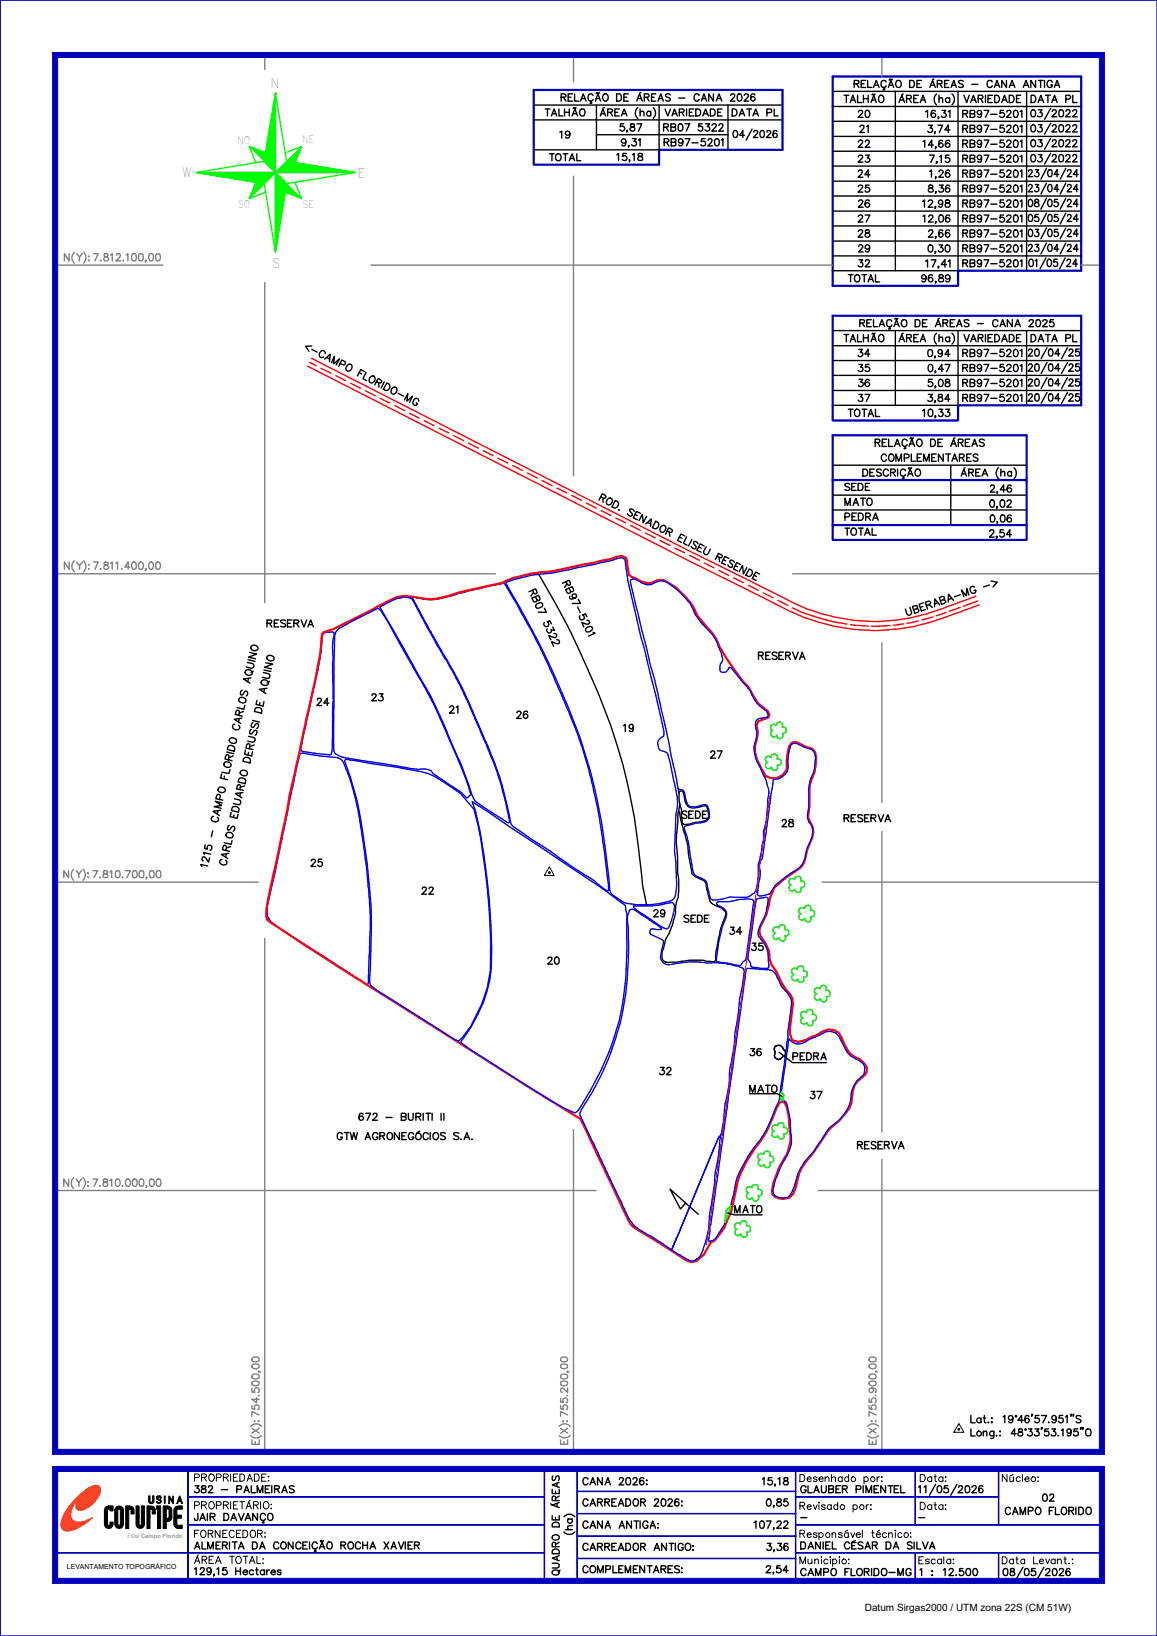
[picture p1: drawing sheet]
<svg xmlns="http://www.w3.org/2000/svg" width="210mm" height="297mm" viewBox="0 0 210 297" stroke-linecap="round" stroke-linejoin="round" font-family="sans-serif">
<defs><g id="words">
<g font-size="2.4">
<text x="49.2" y="16">N</text>
<text x="33.1" y="32.2">W</text>
<text x="65" y="32.3">E</text>
<text x="49.4" y="48.7">S</text>
</g>
<g font-size="1.9">
<text x="43.1" y="26.1">NO</text>
<text x="54.9" y="26">NE</text>
<text x="43.2" y="37.7">SO</text>
<text x="54.9" y="37.8">SE</text>
</g>
<g font-size="1.8">
<text x="155" y="15.9">RELAÇÃO DE ÁREAS - CANA ANTIGA</text>
<text x="99" y="21.1">TALHÃO</text>
<text x="101.9" y="18.4">RELAÇÃO DE ÁREAS - CANA 2026</text>
<text x="109" y="21.1">ÁREA (ha)</text>
<text x="112.5" y="23.8">5,87</text>
<text x="120.4" y="23.8">RB07 5322</text>
<text x="120.7" y="21.1">VARIEDADE</text>
<text x="132.9" y="21.1">DATA PL</text>
<text x="153.2" y="18.6">TALHÃO</text>
<text x="155.8" y="21.3">20</text>
<text x="163.2" y="18.6">ÁREA (ha)</text>
<text x="168" y="21.3">16,31</text>
<text x="174.8" y="21.3">RB97-5201</text>
<text x="175" y="18.6">VARIEDADE</text>
<text x="187.1" y="21.2">03/2022</text>
<text x="187.1" y="24">03/2022</text>
<text x="187.1" y="18.6">DATA PL</text>
<text x="99.7" y="29.2">TOTAL</text>
<text x="101.6" y="25.1">19</text>
<text x="112" y="29.1">15,18</text>
<text x="112.8" y="26.5">9,31</text>
<text x="120.5" y="26.5">RB97-5201</text>
<text x="133" y="25">04/2026</text>
<text x="155.8" y="26.7">22</text>
<text x="155.8" y="29.4">23</text>
<text x="156.1" y="24.1">21</text>
<text x="167.5" y="26.7">14,66</text>
<text x="168.4" y="24.1">3,74</text>
<text x="168.7" y="29.5">7,15</text>
<text x="174.8" y="24.1">RB97-5201</text>
<text x="174.8" y="26.7">RB97-5201</text>
<text x="174.8" y="29.4">RB97-5201</text>
<text x="187.1" y="26.6">03/2022</text>
<text x="187.1" y="29.4">03/2022</text>
<text x="155.8" y="32.2">24</text>
<text x="155.8" y="34.9">25</text>
<text x="168.5" y="34.9">8,36</text>
<text x="168.8" y="32.2">1,26</text>
<text x="174.8" y="32.2">RB97-5201</text>
<text x="174.8" y="34.9">RB97-5201</text>
<text x="186.6" y="32.1">23/04/24</text>
<text x="186.6" y="34.8">23/04/24</text>
<text x="155.8" y="40.3">27</text>
<text x="155.8" y="37.6">26</text>
<text x="167.4" y="37.6">12,98</text>
<text x="167.5" y="40.3">12,06</text>
<text x="174.8" y="37.6">RB97-5201</text>
<text x="174.8" y="40.3">RB97-5201</text>
<text x="186.6" y="37.5">08/05/24</text>
<text x="186.6" y="40.2">05/05/24</text>
<text x="155.8" y="43.1">28</text>
<text x="155.8" y="45.7">29</text>
<text x="168.5" y="45.7">0,30</text>
<text x="168.5" y="43.1">2,66</text>
<text x="174.8" y="43.1">RB97-5201</text>
<text x="174.8" y="45.7">RB97-5201</text>
<text x="186.6" y="42.9">03/05/24</text>
<text x="186.6" y="45.6">23/04/24</text>
<text x="154" y="51.2">TOTAL</text>
<text x="155.8" y="48.4">32</text>
<text x="167.3" y="51.2">96,89</text>
<text x="168" y="48.5">17,41</text>
<text x="174.8" y="48.4">RB97-5201</text>
<text x="186.7" y="48.4">01/05/24</text>
<text x="156.1" y="59.3">RELAÇÃO DE ÁREAS - CANA 2025</text>
<text x="55.2" y="63.3" transform="rotate(27 55.2 63.3)">&lt;-CAMPO FLORIDO-MG</text>
<text x="153.2" y="62.1">TALHÃO</text>
<text x="155.8" y="64.7">34</text>
<text x="163.2" y="62.1">ÁREA (ha)</text>
<text x="168.4" y="64.7">0,94</text>
<text x="174.8" y="64.7">RB97-5201</text>
<text x="175" y="62.1">VARIEDADE</text>
<text x="186.6" y="64.6">20/04/25</text>
<text x="187.1" y="62.1">DATA PL</text>
<text x="155.8" y="67.4">35</text>
<text x="155.8" y="70.2">36</text>
<text x="168.5" y="67.5">0,47</text>
<text x="168.5" y="70.2">5,08</text>
<text x="174.8" y="67.4">RB97-5201</text>
<text x="174.8" y="70.2">RB97-5201</text>
<text x="186.6" y="67.4">20/04/25</text>
<text x="186.6" y="70.1">20/04/25</text>
<text x="154" y="75.6">TOTAL</text>
<text x="155.8" y="72.9">37</text>
<text x="167.4" y="75.6">10,33</text>
<text x="168.4" y="72.9">3,84</text>
<text x="174.8" y="72.9">RB97-5201</text>
<text x="186.6" y="72.8">20/04/25</text>
<text x="158.9" y="81">RELAÇÃO DE ÁREAS</text>
<text x="160" y="83.7">COMPLEMENTARES</text>
<text x="153.4" y="89">SEDE</text>
<text x="156.6" y="86.4">DESCRIÇÃO</text>
<text x="174.4" y="86.4">ÁREA (ha)</text>
<text x="179.7" y="89.3">2,46</text>
<text x="153.4" y="91.8">MATO</text>
<text x="153.4" y="94.5">PEDRA</text>
<text x="179.6" y="92.1">0,02</text>
<text x="179.7" y="94.8">0,06</text>
<text x="153.4" y="97.2">TOTAL</text>
<text x="179.6" y="97.5">2,54</text>
<text x="96" y="107.4" transform="rotate(66 96 107.4)">RB07 5322</text>
<text x="102.1" y="105.9" transform="rotate(64 102.1 105.9)">R B97-5201</text>
<text x="48.5" y="113.8">RESERVA</text>
<text x="137.7" y="119.7">RESERVA</text>
<text x="57.5" y="128.1">24</text>
<text x="67.5" y="127.2">23</text>
<text x="81.6" y="129.5">21</text>
<text x="93.8" y="130.4">26</text>
<text x="113.2" y="132.8">19</text>
<text x="128.9" y="137.6">27</text>
<text x="123.8" y="148.6">SEDE</text>
<text x="153.2" y="149.2">RESERVA</text>
<text x="141.9" y="150.1">28</text>
<text x="41" y="157.1" transform="rotate(-77 41 157.1)">CARLOS EDUARDO DERUSSI DE AQUINO</text>
<text x="56.4" y="157.3">25</text>
<text x="76.6" y="162.3">22</text>
<text x="118.6" y="166.4">29</text>
<text x="124.2" y="167.4">SEDE</text>
<text x="132.5" y="169.6">34</text>
<text x="136.4" y="172.5">35</text>
<text x="99.4" y="175">20</text>
<text x="136.1" y="191.6">36</text>
<text x="119.7" y="195.1">32</text>
<text x="143.9" y="192.4">PEDRA</text>
<text x="65.2" y="203.4">672 - BURITI II</text>
<text x="136.1" y="198.3">MATO</text>
<text x="147.1" y="199.5">37</text>
<text x="60.6" y="206.9">GTW AGRONEGÓCIOS S.A.</text>
<text x="155.7" y="208.6">RESERVA</text>
<text x="133.3" y="220.2">MATO</text>
<text x="176.2" y="258.3">Lat.: 19°46'57.951&quot;S</text>
<text x="176.2" y="260.7">Long.: 48°33'53.195&quot;O</text>
<text x="35.3" y="268.9">PROPRIEDADE:</text>
<text x="105.8" y="269.6">CANA 2026:</text>
<text x="138.4" y="269.6">15,18</text>
<text x="145.2" y="269">Desenhado por:</text>
<text x="167" y="269">Data:</text>
<text x="181.9" y="269">Núcleo:</text>
<text x="35.3" y="271">382 - PALMEIRAS</text>
<text x="35.3" y="273.9">PROPRIETÁRIO:</text>
<text x="105.8" y="273.4">CARREADOR 2026:</text>
<text x="139.1" y="273.4">0,85</text>
<text x="145.2" y="274">Revisado por:</text>
<text x="145.3" y="271">GLAUBER PIMENTEL</text>
<text x="166.7" y="271">11/05/2026</text>
<text x="167" y="274">Data:</text>
<text x="182.5" y="275">CAMPO FLORIDO</text>
<text x="189.2" y="272.5">02</text>
<text x="35.3" y="276">JAIR DAVANÇO</text>
<text x="35.3" y="281.2">ALMERITA DA CONCEIÇÃO ROCHA XAVIER</text>
<text x="35.3" y="279.1">FORNECEDOR:</text>
<text x="103.9" y="278.6" transform="rotate(-90 103.9 278.6)">(ha)</text>
<text x="105.8" y="277.4">CANA ANTIGA:</text>
<text x="105.8" y="281.5">CARREADOR ANTIGO:</text>
<text x="136.9" y="277.4">107,22</text>
<text x="139.2" y="281.5">3,36</text>
<text x="145.2" y="279.1">Responsável técnico:</text>
<text x="145.3" y="281.2">DANIEL CÉSAR DA SILVA</text>
<text x="145.3" y="276.1">-</text>
<text x="166.7" y="276.1">-</text>
<text x="35.3" y="283.8">ÁREA TOTAL:</text>
<text x="35.3" y="285.9">129,15 Hectares</text>
<text x="101.5" y="285.9" transform="rotate(-90 101.5 285.9)">QUADRO DE ÁREAS</text>
<text x="105.8" y="285.5">COMPLEMENTARES:</text>
<text x="139" y="285.5">2,54</text>
<text x="145.2" y="283.9">Municipio:</text>
<text x="145.3" y="286">CAMPO FLORIDO-MG</text>
<text x="166.8" y="283.9">Escala:</text>
<text x="167" y="286">1 : 12.500</text>
<text x="181.9" y="283.9">Data Levant.:</text>
<text x="182.1" y="286">08/05/2026</text>
<text x="157" y="292.5">Datum Sirgas2000 / UTM zona 22S (CM 51W)</text>
</g>
<g font-size="1.8" fill="#808080">
<text x="11.7" y="47.4">N(Y):7.812.100,00</text>
<text x="11.7" y="103.4">N(Y):7.811.400,00</text>
<text x="11.6" y="159.3">N(Y):7.810.700,00</text>
<text x="11.6" y="215.4">N(Y):7.810.000,00</text>
<text x="47" y="262.2" transform="rotate(-90 47 262.2)">E(X):754.500,00</text>
<text x="103" y="262.2" transform="rotate(-90 103 262.2)">E(X):755.200,00</text>
<text x="159" y="262.2" transform="rotate(-90 159 262.2)">E(X):755.900,00</text>
</g>
<g font-size="1.8" fill="#f00">
<text x="108.7" y="90.8" transform="rotate(27 108.7 90.8)">ROD. SENADOR ELISEU RESENDE</text>
<text x="164.7" y="111.8" transform="rotate(-19 164.7 111.8)">UBERABA-M G -&gt;</text>
</g>
<text font-size="1.3" x="12.1" y="284.8">LEVANTAMENTO TOPOGRÁFICO</text>
<text font-size="1.1" fill="#989898" x="23.1" y="279.1">Filial Campo Florido</text>
</g></defs>
<!-- layer: QUADRO_DE_AREAS_CANA_2026 -->
<path d="M96.9 27.2h22.7" fill="none" stroke="#000" stroke-width=".25"/>
<!-- layer: MARGEM -->
<path d="M0 0h210v297h-210zM0 0v297" fill="none" stroke="#0000b8" stroke-width=".25"/>
<g fill="none" stroke="#0000b8" stroke-width=".18">
<path d="M9.6 266.2h190.9l-1 .9h-189zM34.1 266.7h.1v20.3h-.1zM34.1 276.8h64.7v.1h-64.7zM34.1 271.7h64.7v.1h-64.7zM34.1 276.8h64.7M34.1 271.8h64.7M34.1 266.7v20.3M98.8 266.7h.1v20h-.1zM98.8 266.7v20M104.7 266.7h.1v20h-.1zM104.7 270.7h39.7v.1h-39.7zM104.7 274.7h39.7v.2h-39.7z"/>
<path d="M104.7 278.8h39.7v.1h-39.7zM104.7 266.7v20M104.7 270.7h39.7M104.7 274.8h39.7M104.7 278.9h39.7M144.4 266.7h.1v20h-.1zM144.4 276.8h55.6v.1h-55.6zM144.4 271.7h36.9v.1h-36.9zM144.4 276.8h55.6M144.4 271.8h36.9M144.4 266.7v20M166.1 266.7h.1v10.1h-.1z"/>
<path d="M166.1 266.7v10.1M181.2 266.7h.1v10.1h-.1zM181.3 266.7v10.1M10 281.9h88.8v.1h-88.8zM10 281.9h88.8M104.7 282.9h39.7v.1h-39.7zM104.7 282.9h39.7M144.4 281.9h55.6v.1h-55.6zM144.4 281.9h55.6M166.1 281.9h.1v5h-.1zM166.1 281.9v5M181.2 281.9h.1v5h-.1z"/>
<path d="M181.3 281.9v5"/>
</g>
<path d="M9.6 266.2h190.9l-1 .9h-189z" fill="#0000b8"/>
<path d="M200.5 266.2v21.2l-1-.9v-19.4z" fill="none" stroke="#0000b8" stroke-width=".18"/>
<path d="M200.5 266.2v21.2l-1-.9v-19.4z" fill="#0000b8"/>
<path d="M9.6 287.4l.9-.9h189l1 .9z" fill="none" stroke="#0000b8" stroke-width=".18"/>
<path d="M9.6 287.4l.9-.9h189l1 .9z" fill="#0000b8"/>
<path d="M9.6 266.2l.9 .9v19.4l-.9 .9z" fill="none" stroke="#0000b8" stroke-width=".18"/>
<path d="M9.6 266.2l.9 .9v19.4l-.9 .9z" fill="#0000b8"/>
<path d="M34.1 266.7h.1v20.1h-.1zM34.1 266.7v20.1" fill="none" stroke="#0000b8" stroke-width=".18"/>
<!-- layer: SETA_NORTE -->
<g fill="none" stroke="#0f0" stroke-width=".25">
<path d="M50 17.1h.1M50 16.9h.1M50 16.9l2 12.4 12.4 2-12.4 2-2 12.4-2-12.4-12.4-2 12.4-2zM50 17.2h-.1M50 17.3l-.1 .1M50 17.4l-.1 .1M50 17.6l-.1 .1M50 17.7l-.2 .2M50 17.9l-.2 .1M50 18l-.2 .2M50 18.1l-.2 .2M50 18.2l-.3 .3"/>
<path d="M50 18.4l-.3 .2M50 18.5l-.3 .3M50 18.6l-.3 .3M50 18.7l-.4 .4M50 18.9l-.4 .3M50 19l-.4 .4M50 19.1l-.4 .4M50 19.2l-.5 .5M50 19.4l-.5 .4M50 19.5l-.5 .5M50 19.6l-.5 .5M50 19.7l-.6 .6"/>
<path d="M50 19.9l-.6 .5M50 20l-.6 .6M50 16.9v28.8M35.6 31.3h.1M35.6 31.3h28.8M35.9 31.3v.1M36 31.3v.1M36.1 31.3v.1M36.3 31.3l-.1 .1M36.4 31.3l-.1 .1M36.5 31.3l-.1 .1M36.6 31.3l-.1 .2"/>
<path d="M36.8 31.3l-.2 .2M36.9 31.3l-.2 .2M37 31.3l-.2 .2M37.2 31.3l-.3 .2M37.3 31.3l-.3 .3M37.4 31.3l-.3 .3M37.5 31.3l-.2 .3M37.7 31.3l-.3 .3M37.8 31.3l-.3 .3M37.9 31.3l-.3 .3M38 31.3l-.3 .4M38.2 31.3l-.4 .4"/>
<path d="M38.3 31.3l-.4 .4M38.5 31.3l-.5 .4M38.6 31.3l-.4 .4M38.7 31.3l-.4 .4M38.8 31.3l-.4 .5M39 31.3l-.5 .5M39.1 31.3l-.5 .5M39.2 31.3l-.5 .5M39.3 31.3l-.5 .5M39.5 31.3l-.6 .6M39.6 31.3l-.6 .6M39.7 31.3l-.6 .6"/>
<path d="M39.8 31.3l-.6 .6M40 31.3l-.7 .6M40.1 31.3l-.6 .6M40.2 31.3l-.6 .7M40.3 31.3l-.6 .7M40.5 31.3l-.7 .7M40.6 31.3l-.7 .7M40.7 31.3l-.7 .7M40.8 31.3l-.7 .8M41 31.3l-.8 .8M41.1 31.3l-.8 .8M41.2 31.3l-.8 .8"/>
<path d="M41.4 31.3l-.9 .8M41.5 31.3l-.9 .8M41.6 31.3l-.9 .9M41.8 31.3l-.9 .9M41.9 31.3l-.9 .9M42 31.3l-.9 .9M42.1 31.3l-.9 .9M42.3 31.3l-1 .9M42.4 31.3l-1 1M42.5 31.3l-.9 1M42.6 31.3l-.9 1M42.8 31.3l-1 1"/>
<path d="M42.9 31.3l-1 1M43 31.3l-1 1.1M43.1 31.3l-1 1.1M43.3 31.3l-1.1 1.1M43.4 31.3l-1.1 1.1M43.5 31.3l-1.1 1.1M43.6 31.3l-1.1 1.1M43.8 31.3l-1.2 1.2M43.9 31.3l-1.2 1.2M44 31.3l-1.2 1.2M44.1 31.3l-1.1 1.2M44.3 31.3l-1.2 1.2"/>
<path d="M44.4 31.3l-1.2 1.2M44.6 31.3l-1.3 1.3M44.7 31.3l-1.3 1.3M44.8 31.3l-1.3 1.3M44.9 31.3l-1.3 1.3M45.1 31.3l-1.4 1.3M45.2 31.3l-1.4 1.4M45.3 31.3l-1.4 1.4M45.5 31.3l-1.5 1.4M45.5 26.6l2.5 2.6M45.6 31.3l-1.5 1.4M45.7 26.7l2.3 2.4"/>
<path d="M45.7 31.3l-1.5 1.4M45.8 31.3l-1.4 1.4M45.9 26.8l2.1 2.2 2-2M46 31.3l-1.5 1.5M46.1 26.9l1.9 1.9 2-1.9M46.1 31.3l-1.5 1.5M46.2 31.3l-1.5 1.5M46.3 27l1.8 1.7M46.3 31.3l-1.5 1.5M46.5 31.3l-1.6 1.5M46.5 33.1h-.1M46.5 27.1l1.6 1.5"/>
<path d="M46.6 31.3l-1.6 1.5M46.6 33.1l-.3 .2M46.7 27.2l1.4 1.3M46.7 31.3l-1.5 1.6M46.8 31.3l-1.5 1.6M46.9 33.2l-.8 .8M46.9 27.3l1.2 1.1M47 31.3l-1.6 1.6M47.1 31.3l-1.6 1.6M47.1 33.2l-1.2 1.2M47.1 27.3l1 1M47.2 31.3l-1.6 1.6"/>
<path d="M47.3 31.3l-1.6 1.7M47.3 27.4l.9 .8M47.5 31.3l-1.7 1.7M47.5 27.5l.7 .6M47.6 31.3l-1.7 1.7M47.8 31.3l-1.8 1.7M47.8 27.6l.4 .4M47.9 31.3l-1.8 1.7M48 27.7l.2 .2M48 31.3l-1.8 1.7M48.1 31.3l-1.8 1.8M48.2 27.8h.1"/>
<path d="M48.2 34.9l-2.9 1.1M48.3 31.3l-1.9 1.8-1.1 2.9M48.4 31.3l-1.8 1.8M48.5 31.3l-2.2 2.3M48.6 31.3l-2.4 2.5M48.8 31.3l-1.9 1.8M48.9 31.3l-2.9 2.9M49 31.3l-1.9 1.9M49.1 31.3l-3.2 3.3M49.3 31.3l-3.5 3.5M49.4 31.3l-3.7 3.7M49.5 31.3l-3.9 3.9"/>
<path d="M49.6 31.3l-4.1 4.1M49.8 31.3l-4.4 4.3M49.9 31.3l-4.5 4.5M50 21.9l-1 1M50 35.5l2-1.9 2.3 2.3M50 20.1l-.6 .6M50 20.2l-.7 .7M50 20.4l-.7 .7M50 20.5l-.7 .7M50 20.6l-.7 .8M50 20.7l-.8 .8M50 20.9l-.8 .8"/>
<path d="M50 21l-.8 .8M50 21.2l-.8 .8M50 21.3l-.9 .8M50 21.4l-.9 .9M50 21.5l-.9 .9M50 21.7l-.9 .9M50 21.8l-1 .9M50 22l-1 1M50 22.2l-1 1M50 22.3l-1.1 1M50 22.4l-1.1 1.1M50 22.5l-1.1 1.1"/>
<path d="M50 22.7l-1.1 1.1M50 22.8l-1.2 1.2M50 22.9l-1.2 1.2M50 23l-1.2 1.3M50 23.2l-1.2 1.2M50 23.3l-1.3 1.3M50 23.4l-1.3 1.3M50 23.5l-1.3 1.4M50 23.7l-1.3 1.3M50 23.8l-1.4 1.4M50 24l-1.4 1.3M50 24.1l-1.4 1.4"/>
<path d="M50 24.2l-1.4 1.4M50 24.3l-1.5 1.5M50 24.5l-1.5 1.4M50 24.6l-1.5 1.5M50 24.7l-1.5 1.5M50 24.8l-1.6 1.6M50 25l-1.6 1.5M50 25.1l-1.6 1.6M50 25.2l-1.6 1.6M50 25.4l-1.7 1.6M50 25.5l-1.7 1.7M50 25.6l-1.7 1.7"/>
<path d="M50 25.7l-1.7 1.8M50 25.9l-1.8 1.7M50 26l-1.8 1.8-2.9-1.2 1.1 2.9M50 26.1l-1.8 1.8M50 26.2l-1.8 1.9M50 26.4l-1.9 1.8M50 26.5l-1.9 1.9M50 26.6l-1.9 1.9M50 26.7l-1.9 2M50 27.2l-2 1.9M50 27.3l-2 2 4 4M50 27.4l-1.9 1.9"/>
<path d="M50 27.5l-1.9 1.9M50 27.7l-1.8 1.8M50 27.8l-1.8 1.7M50 27.9l-1.7 1.7M50 28l-1.6 1.7M50 28.2l-1.6 1.5M50 28.3l-1.5 1.5M50 28.4l-1.4 1.4M50 28.5l-1.4 1.4M50 28.7l-1.3 1.3M50 28.8l-1.3 1.2M50 28.9l-1.2 1.2"/>
<path d="M50 29l-1.1 1.2M50 29.2l-1.1 1M50 29.3l-1 1M50 29.4l-.9 1M50 29.5l-.9 1M50 29.7l-.8 .8M50 29.8l-.8 .8M50 29.9l-.7 .7M50 30l-.6 .7M50 30.2l-.6 .6M50 30.3l-.5 .5M50 30.5l-.4 .4"/>
<path d="M50 30.6l-.4 .4M50 30.7l-.3 .3M50 30.8l-.2 .3M50 31l-.2 .1M50 31.1l-.1 .1M50 31.2l-.1 .1M50.1 31.4l-.1 .1M50.1 31.5l-.1 .1M50.2 31.5l-.2 .2M50.3 31.6l-.3 .2M50.3 31.6l-.3 .4M50.4 31.7l-.4 .4"/>
<path d="M50.4 31.8l-.4 .4M50.5 31.8l-.5 .5M50.6 31.9l-.6 .6M50.6 32l-.6 .6M50.7 32l-.7 .7M50.8 32.1l-.8 .7M50.9 32.1l-.9 .9M50.9 32.2l-.9 .9M51 40l-1 .9M51 39.8l-1 1M51 32.3l-1 .9M51 39.6l-1 1"/>
<path d="M51 39.5l-1 1M51.1 39.3l-1.1 1.1M51.1 39.2l-1.1 1.1M51.1 32.3l-1.1 1.1M51.1 39l-1.1 1.1M51.1 38.9l-1.1 1.1M51.1 32.4l-1.1 1.1M51.2 38.7l-1.2 1.2M51.2 38.6l-1.2 1.1M51.2 32.5l-1.2 1.2M51.2 38.4l-1.2 1.2M51.2 38.3l-1.2 1.2"/>
<path d="M51.2 32.5l-1.2 1.3M51.3 38.1l-1.3 1.2M51.3 38l-1.3 1.2M51.3 37.8l-1.3 1.3M51.3 37.7l-1.3 1.3M51.3 32.6l-1.3 1.3M51.4 37.5l-1.4 1.3M51.4 37.4l-1.4 1.3M51.4 32.6l-1.4 1.4M51.4 37.2l-1.4 1.4M51.4 37.1l-1.4 1.4M51.4 32.7l-1.4 1.5"/>
<path d="M51.5 36.9l-1.5 1.4M51.5 36.8l-1.5 1.4M51.5 32.8l-1.5 1.5M51.5 36.6l-1.5 1.5M51.5 36.4l-1.5 1.6M51.6 36.3l-1.6 1.5M51.6 36.1l-1.6 1.6M51.6 32.8l-1.6 1.6M51.6 36l-1.6 1.6M51.6 35.8l-1.6 1.7M51.6 32.9l-1.6 1.6M51.7 35.7l-1.7 1.6"/>
<path d="M51.7 35.5l-1.7 1.7M51.7 33l-1.7 1.7M51.7 35.4l-1.7 1.7M51.7 35.2l-1.7 1.8M51.7 33l-1.7 1.8M51.8 35.1l-1.8 1.7M51.8 34.9l-1.8 1.8M51.8 27.8l2.9-1.2-1.2 2.9M51.8 34.8l-1.8 1.7M51.8 33.1l-1.8 1.8M51.8 34.8l.1 .1M51.8 34.7l.3 .3"/>
<path d="M51.9 34.5l-1.9 1.8M51.9 33.1l-1.9 1.9M51.9 34.5l.6 .6M51.9 34.4l.8 .8M51.9 34.2l-1.9 1.8M51.9 34l-1.9 1.9M51.9 33.2l-1.9 2M51.9 34.2l1.2 1.2M51.9 34.1l1.4 1.3M51.9 34l1.6 1.5M52 33.7l-2 2M52 33.3l-2 2"/>
<path d="M52 33.8l1.9 1.9M52 33.7l2.1 2.1M52 33.4l-2 2M52 29.3l-6.7 6.7M52 33.4l2.5 2.5M52.1 29.3l-2.1 2M52.2 29.3l-2.1 2M52.3 35l-.5-.4-1.8 1.8M52.3 29.3l-2 2M52.6 29.4l-2 1.9M52.7 29.4l-1.9 1.9M52.9 35.3l-1-1-1.9 1.9"/>
<path d="M53 29.4l-1.8 1.9M53.1 29.4l-1.8 1.9M53.5 29.4l-1.8 1.9M53.5 33.1l1.2 2.9-2.9-1.1M53.6 29.5l-1.8 1.8M53.6 29.2l-2 2.1M53.7 35.6l-1.7-1.7-2 1.9M53.7 29.5l-1.8 1.8M53.7 29l-2.3 2.3M53.8 29.5l-1.7 1.8M53.8 28.8l-.6 .6M53.9 29.6l-1.7 1.7"/>
<path d="M53.9 28.6l-.8 .8M54 28.4l-2.9 2.9M54.1 29.6l-1.8 1.7M54.1 28.2l-1.2 1.2M54.2 29.6l-1.8 1.7M54.2 28l-3.3 3.3M54.3 29.6l-1.7 1.7M54.3 27.8l-1.6 1.6M54.3 27.6l-1.7 1.7M54.4 29.6l-1.7 1.7M54.4 27.4l-3.9 3.9M54.5 29.7l-1.7 1.6"/>
<path d="M54.5 27.2l-4.1 4.1M54.6 29.7l-1.6 1.6M54.6 27l-2.4 2.3M54.7 26.8l-2.6 2.5M54.7 29.7l-1.6 1.6M54.8 29.7l-1.6 1.6M54.9 29.7l-1.6 1.6M55 29.7l-1.5 1.6M55.1 29.8l-1.5 1.5M55.2 29.8l-1.5 1.5M55.3 29.8l-1.5 1.5M55.5 29.8l-1.5 1.5"/>
<path d="M55.6 29.8l-1.5 1.5M55.7 29.8l-1.4 1.5M55.8 29.9l-1.4 1.4M55.9 29.9l-1.4 1.4M56 29.9l-1.4 1.4M56.1 29.9l-1.3 1.4M56.2 29.9l-1.3 1.4M56.3 30l-1.3 1.3M56.4 30l-1.3 1.3M56.5 30l-1.2 1.3M56.6 30l-1.2 1.3M56.7 30l-1.2 1.3"/>
<path d="M56.9 30l-1.3 1.3M57 30.1l-1.2 1.2M57.1 30.1l-1.2 1.2M57.2 30.1l-1.2 1.2M57.3 30.1l-1.2 1.2M57.4 30.1l-1.1 1.2M57.6 30.2l-1.2 1.1M57.7 30.2l-1.2 1.1M57.8 30.2l-1.2 1.1M57.9 30.2l-1.1 1.1M58 30.2l-1.1 1.1M58.1 30.2l-1.1 1.1"/>
<path d="M58.2 30.3l-1.1 1M58.3 30.3l-1 1M58.4 30.3l-1 1M58.5 30.4l-.9 .9M58.6 30.4l-.9 .9M58.7 30.4l-.9 .9M58.8 30.4l-.9 .9M59 30.4l-.9 .9M59.1 30.4l-.9 .9M59.2 30.5l-.9 .8M59.3 30.5l-.9 .8M59.4 30.5l-.8 .8"/>
<path d="M59.5 30.5l-.8 .8M59.6 30.5l-.8 .8M59.7 30.6l-.8 .7M59.8 30.6l-.7 .7M59.9 30.6l-.7 .7M60 30.6l-.7 .7M60.1 30.6l-.7 .7M60.2 30.6l-.6 .7M60.4 30.7l-.7 .6M60.5 30.7l-.7 .6M60.6 30.7l-.7 .6M60.7 30.7l-.6 .6"/>
<path d="M60.8 30.7l-.6 .6M60.9 30.8l-.5 .5M61 30.8l-.5 .5M61.2 30.8l-.6 .5M61.3 30.8l-.6 .5M61.4 30.8l-.5 .5M61.5 30.8l-.5 .5M61.6 30.9l-.5 .4M61.7 30.9l-.4 .4M61.8 30.9l-.4 .4M61.9 30.9l-.4 .4M62 30.9l-.4 .4"/>
<path d="M62.1 30.9l-.3 .4M62.2 31l-.3 .3M62.3 31l-.3 .3M62.4 31l-.3 .3M62.6 31l-.3 .3M62.7 31l-.3 .3M62.8 31.1l-.3 .2M62.9 31.1l-.3 .2M63 31.1l-.2 .2M63.1 31.1l-.2 .2M63.2 31.1l-.2 .2M63.3 31.1l-.2 .2"/>
<path d="M63.4 31.2l-.1 .1M63.6 31.2l-.2 .1M63.7 31.2l-.1 .1M63.8 31.2l-.1 .1M63.9 31.2l-.1 .1M64 31.2l-.1 .1M64.1 31.3h.1M64.2 31.3h.1M64.3 31.3h.1M50 45.6h.1M50 45.4v.1M50.1 45.3h-.1"/>
<path d="M50.1 45.1l-.1 .1M50.1 45l-.1 .1M50.1 44.8l-.1 .2M50.2 44.7l-.2 .1M50.2 44.5l-.2 .2M50.2 44.4l-.2 .2M50.2 44.2l-.2 .3M50.3 44.1l-.3 .2M50.3 43.9l-.3 .3M50.3 43.8l-.3 .3M50.3 43.6l-.3 .4M50.4 43.5l-.4 .3"/>
<path d="M50.4 43.3l-.4 .4M50.4 43.2l-.4 .4M50.4 43l-.4 .5M50.5 42.8l-.5 .5M50.5 42.7l-.5 .5M50.5 42.5l-.5 .6M50.5 42.4l-.5 .5M50.6 42.2l-.6 .6M50.6 42.1l-.6 .6M50.6 41.9l-.6 .6M50.6 41.8l-.6 .6M50.7 41.6l-.7 .7"/>
<path d="M50.7 41.5l-.7 .7M50.7 41.3l-.7 .7M50.7 41.2l-.7 .7M50.8 41l-.8 .8M50.8 40.9l-.8 .8M50.9 40.7l-.9 .8M50.9 40.6l-.9 .8M50.9 40.4l-.9 .9M50.9 40.3l-.9 .9M51 40.1l-1 .9"/>
</g>
<!-- layer: MARGEM -->
<path d="M27 271.6h.2v1a.29 .29 0 0 0 .3 .2 .29 .29 0 0 0 .2-.2v-1h.2v1a.44 .44 0 0 1-.4 .3 .44 .44 0 0 1-.5-.3zM28.5 271.7l.1-.1a.46 .46 0 0 1 .7 .4h-.2a.26 .26 0 0 0-.3-.3 .26 .26 0 0 0-.2 .3l.6 .3 .1 .2-.8-.3-.1-.2zM28.5 271.7l.1-.1a.46 .46 0 0 1 .7 .4h-.2a.26 .26 0 0 0-.3-.3 .26 .26 0 0 0-.2 .3l.6 .3a.42 .42 0 0 1-.3 .6 .42 .42 0 0 1-.5-.3h.1a.28 .28 0 0 0 .4 .2 .28 .28 0 0 0 .2-.3l-.6-.3-.1-.2zM29.8 271.6h.2v1.3h-.2zM30.6 271.6h.2l.5 1v-1h.2v1.3h-.2l-.5-1v1h-.2zM32.6 271.6h.1l.4 1.3h-.2l-.1-.3h-.4l-.1 .3h-.2zM32.6 271.9l.2 .5h-.3z" fill="none" stroke="#000" stroke-width=".18"/>
<g fill="#000">
<path d="M27 271.6h.2v1a.29 .29 0 0 0 .3 .2 .29 .29 0 0 0 .2-.2v-1h.2v1a.44 .44 0 0 1-.4 .3 .44 .44 0 0 1-.5-.3z" fill-rule="evenodd"/>
<path d="M28.5 271.7l.1-.1a.46 .46 0 0 1 .7 .4h-.2a.26 .26 0 0 0-.3-.3 .26 .26 0 0 0-.2 .3l.6 .3 .1 .2-.8-.3-.1-.2z" fill-rule="evenodd"/>
<path d="M28.5 271.7l.1-.1a.46 .46 0 0 1 .7 .4h-.2a.26 .26 0 0 0-.3-.3 .26 .26 0 0 0-.2 .3l.6 .3a.42 .42 0 0 1-.3 .6 .42 .42 0 0 1-.5-.3h.1a.28 .28 0 0 0 .4 .2 .28 .28 0 0 0 .2-.3l-.6-.3-.1-.2z" fill-rule="evenodd"/>
<path d="M29.8 271.6v1.3h.2v-1.3zM30.6 271.6v1.3h.2v-1l.5 1h.2v-1.3h-.2v1l-.5-1zM32.6 271.6l-.5 1.3h.2l.1-.3h.4l.1 .3h.2l-.4-1.3zM32.6 271.9l.2 .5h-.3z" fill-rule="evenodd"/>
</g>
<path d="M14.4 271.6l1.6-1.4-1.6 1.7z" fill="none" stroke="#ff3f00" stroke-width=".18"/>
<path d="M14.4 271.6l1.6-1.4-1.6 1.7z" fill-rule="evenodd" fill="#ff3f00"/>
<path d="M18.9 275.4h.6v1.3a.23 .23 0 0 0 .2 .2 .23 .23 0 0 0 .3-.2v-.4h.5a.91 .91 0 0 1-.8 1.2 .78 .78 0 0 1-.8-.8z" fill="none" stroke="#000" stroke-width=".18"/>
<path d="M18.9 275.4h.6v1.3a.23 .23 0 0 0 .2 .2 .23 .23 0 0 0 .3-.2v-.4h.5a.91 .91 0 0 1-.8 1.2 .78 .78 0 0 1-.8-.8z" fill-rule="evenodd" fill="#000"/>
<path d="M13.5 272.3l1.9-1.7a7.2 7.2 0 0 0-2.5 4.4 1.3 1.3 0 0 0 1.6 1.3l.8-.1 1.5-.7a8.1 8.1 0 0 1-4.7 2.5l-.2-.1a1.15 1.15 0 0 1-.8-1.7 9.2 9.2 0 0 1 2.4-3.9zM15.4 270.7a2.42 2.42 0 0 1 2.6-.9 1.58 1.58 0 0 1-.2 2 4.1 4.1 0 0 1-3.6 2.3 1.18 1.18 0 0 1-.2-1.7l.3-.6zM15.4 270.6l.7-.4z" fill="none" stroke="#ff3f00" stroke-width=".18"/>
<path d="M15.4 270.7a3.6 3.6 0 0 0-1.6 2.9 1.18 1.18 0 0 0 1.8 .2 4.5 4.5 0 0 0 2.6-3.6 1.1 1.1 0 0 0-1.7-.3zM15.4 270.6l.7-.4zM14.2 271.6a8.7 8.7 0 0 0-3.1 5.2 1.25 1.25 0 0 0 2 1l.7-.2 1.5-.9 1.5-1.2-.5 .3a2.88 2.88 0 0 1-3.1 .2 2.36 2.36 0 0 1 .2-2.8l1.1-1.6 .9-1z" fill-rule="evenodd" fill="#ff3f00"/>
<path d="M19.2 273.6l.5-.2h.8v.9h-.5v-.4l-.4 .1-.1 1.4h-.6v-1.3zM21.1 273.5a.8 .8 0 0 1 .9 0 .8 .8 0 0 1 .4 .7v2.4a.79 .79 0 0 1-.8 .9 .79 .79 0 0 1-.8-.8v-2.6zM21.5 274l.1-.1 .2 .2v2.6a.23 .23 0 0 1-.2 .2 .23 .23 0 0 1-.2-.2v-2.6zM22.8 273.4h.7a.79 .79 0 0 1 .8 .8v.7h-.5v-.8l-.1-.1-.3-.1v3.6h-.6zM24.7 273.4h.5v3.4l.1 .1 .4-.1v-3.4h.5v3.3a.76 .76 0 0 1-.7 .7 .76 .76 0 0 1-.8-.7zM26.7 273.4h.7a.79 .79 0 0 1 .8 .8v.7h-.6v-.8l-.1-.1-.3-.1v3.6h-.5zM28.4 273.4h.8v4.1h-.6v-3.5h-.2zM29.6 273.4h.9a.71 .71 0 0 1 .7 .8v1.2a.82 .82 0 0 1-1 .8v1.3h-.6zM30.2 273.9h.3l.2 .2v1.4l-.2 .2h-.3zM31.7 273.7l.4-.3h1v.6h-.9l-.1 .1v1h.8v.5h-.8v1.1l.1 .2h.9v.6h-.7a.87 .87 0 0 1-.9-.8v-2.6z" fill="none" stroke="#000" stroke-width=".18"/>
<g fill="#000">
<path d="M19.3 273.5l-.4 .6v1.3h.6l.1-1.4 .4-.1v.4h.5v-.9h-.8zM22.8 273.4v4.1h.6v-3.6l.3 .1 .1 .1v.8h.5v-.7a.79 .79 0 0 0-.8-.8zM24.7 273.4v3.3a.76 .76 0 0 0 .8 .7 .76 .76 0 0 0 .7-.7v-3.3h-.5v3.4l-.1 .1-.4-.1v-3.4zM26.7 273.4v4.1h.5v-3.6l.3 .1 .1 .1v.8h.6v-.7a.79 .79 0 0 0-.8-.8zM28.4 273.4v.6h.2v3.5h.6v-4.1zM29.6 273.4v4.1h.6v-1.3a.88 .88 0 0 0 1-.8v-1.2a.79 .79 0 0 0-.8-.8zM30.2 273.9h.3l.2 .2v1.4l-.2 .2h-.3zM31.9 273.5l-.4 .6v2.6a.87 .87 0 0 0 .9 .8h.7v-.6h-.9l-.1-.2v-1.1h.8v-.5h-.8v-1l.1-.1h.9v-.6h-.7z" fill-rule="evenodd"/>
<path d="M21.1 273.5l-.3 .6v2.6a.79 .79 0 0 0 .8 .8 .79 .79 0 0 0 .8-.9v-2.4a.8 .8 0 0 0-.4-.7 .8 .8 0 0 0-.9 0zM21.5 274l.1-.1 .2 .2v2.6a.23 .23 0 0 1-.2 .2 .23 .23 0 0 1-.2-.2v-2.6z" fill-rule="evenodd"/>
</g>
<g fill="none" stroke="#000" stroke-width=".25">
<path d="M45.6 117.4a.68 .68 0 0 1 .8-.3 .68 .68 0 0 1 .4 .8 .68 .68 0 0 1-.8 .2 .68 .68 0 0 1-.4-.7zM37.2 153.4l-.1 .6 .5 .2a.47 .47 0 0 1 .2-.7 .47 .47 0 0 1 .7 .2 .47 .47 0 0 1-.4 .7M37.7 157.2l-1.3-.3 .2 .4M38 155.7l-.2 .8-.4-.7-.4-.3-.2 .1-.1 .4 .2 .3M38.2 155.1l-1.3-.3 .2 .3M38.6 150.8l-.2 1.1M38.8 148.2a.46 .46 0 0 0-.4 .5 .46 .46 0 0 0 .4 .4 .51 .51 0 0 0 .7 0 .51 .51 0 0 0-.1-.7M40 147.1l-1.3 .2 1.1 .8M40.3 145.8l-1.2-.3 1.1 .7-1.3 .2 1.2 .3M27 272.6v-1h.2v1M27 272.5l.1 .2 .3 .2M27.2 272.5l.2 .3"/>
<path d="M27.4 272.8h.1M27.4 272.9h.1M27.7 272.6v-1h.2v1M27.7 272.5l-.2 .3M27.9 272.5v.2l-.4 .2"/>
</g>
<!-- layer: TEXTO -->
<g fill="none" stroke="#000" stroke-width=".18">
<path d="M99.6 158.3l.1 .1h-.1zM99.6 158.3h.1v.1zM99.6 158.5l.1-.1v.2zM99.7 157.4l.9 1.5h-1.8zM99.7 158.3h.1l-.1 .1zM99.7 158.4l.1 .1zM99.7 158.4l.1 .1-.1 .1zM99.8 158.3l-.1 .1zM173.9 259.4l.1 .1h-.1zM173.9 259.4l.1 .1zM173.9 259.6l.1-.1v.1zM174 258.4l1 1.6h-1.9z"/>
<path d="M174 259.4h.1l-.1 .1zM174 259.5h.2l-.1 .1zM174 259.5l.1 .1h-.1zM174.1 259.4l.1 .1h-.2z"/>
</g>
<g fill="#000">
<path d="M99.6 158.3l.1 .1h-.1zM99.6 158.3h.1v.1zM99.7 158.3h.1l-.1 .1zM99.8 158.3l-.1 .1zM99.7 158.4l.1 .1zM99.7 158.4l.1 .1-.1 .1zM99.6 158.5l.1-.1v.2zM99.6 158.4h.1l-.1 .1zM173.9 259.4l.1 .1h-.1zM173.9 259.4l.1 .1zM174 259.4h.1l-.1 .1zM174.1 259.4l.1 .1h-.2z"/>
<path d="M174 259.5h.2l-.1 .1zM174 259.5l.1 .1h-.1zM173.9 259.6l.1-.1v.1zM173.9 259.5h.1l-.1 .1z"/>
</g>
<!-- layer: 0114000382025 -->
<path d="M54.5 136.9a1.84 1.84 0 0 1 1.4 0l5.3 .6a2 2 0 0 1 1.5 1.8 56.5 56.5 0 0 1 3.3 14.7l.6 4.7 .2 2.3a74.9 74.9 0 0 1 .2 13.9l-.1 3.4a.3 .3 0 0 1-.2 .4 .3 .3 0 0 1-.4-.2l-13.6-8.7a20.4 20.4 0 0 1-3.8-2.8 4.6 4.6 0 0 1-.2-3.4l1.3-5.7 3.7-18.1z" fill="none" stroke="#00f" stroke-width=".25"/>
<!-- layer: 0114000382026 -->
<path d="M74.9 108.5l.2-.1a10.6 10.6 0 0 0 6 0l2.3-.7 7.3-1.7a.79 .79 0 0 1 1.2 .6l2 3.2 4 7.6 2.5 5.3 2.3 5.4a91.6 91.6 0 0 1 7 26.8l.7 5.4a1.46 1.46 0 0 1-.1 1.4l-.8-.4a23.4 23.4 0 0 0-4.8-3.4l-4.8-3.4-6.6-4.4a2.61 2.61 0 0 1-.8-2l-.6-2.5a65.2 65.2 0 0 0-4.7-13.2l-3.7-8.4-6.3-11.1z" fill="none" stroke="#00f" stroke-width=".25"/>
<!-- layer: 0114000382029 -->
<path d="M115 164.5h.7a18.4 18.4 0 0 0 6.2-.6 .98 .98 0 0 1 .4 1.4 8 8 0 0 1-1.1 3.3 2.42 2.42 0 0 1-1.7-.7l-2.9-2a3.5 3.5 0 0 1-1.6-1.4z" fill="none" stroke="#00f" stroke-width=".25"/>
<!-- layer: 0114000382024 -->
<path d="M58.6 115.1l.4-.3 .9-.1 .7 .1 .1 .3a14.9 14.9 0 0 0-.2 4.7l-.1 2.3 .1 5-.1 1.2-.1 7a2.62 2.62 0 0 1-.3 1.7l-4.3-.5a1.11 1.11 0 0 1-1.1-.4l2.8-12.9a49.5 49.5 0 0 0 1.2-8z" fill="none" stroke="#00f" stroke-width=".25"/>
<!-- layer: 0114000382 -->
<path d="M58.5 115l.3-.3 1.9-.6 9.3-4.7a6.5 6.5 0 0 1 5.2-1 9.8 9.8 0 0 0 6.1-.2l2-.6 4.5-1a14.6 14.6 0 0 0 5.4-1.7 26.1 26.1 0 0 1 6.8-1.1l10.2-2.2 1.4-.4a1.98 1.98 0 0 1 2 .1l.2 .6 .3 2.5 .7 .4 .7 .2a4.4 4.4 0 0 0 2.6 .9l1.3-.6h1.1a13 13 0 0 1 6 6.4l2.8 3.2 .7 1.1a31 31 0 0 0 5.9 8.8l1.7 2.9 1.7 1.4 .3 .6-.1 .5-1.9 .7-.3 .7a6 6 0 0 1-.3 3.9l.1 1.2 .3 1.2 1.5 2.9a2.52 2.52 0 0 0 3.9-1.1v-1.6l.2-1.6 .2-.9 .5-.8 .4-.1h.5l1.9 1 .9 .2 .5 .6a7.6 7.6 0 0 1-.5 4.8l-.4 1.3-.1 3.7-.2 2.1 .5 1.2a3.4 3.4 0 0 1-.2 3.6l-.5 1.1-.6 2.3-.5 .9-3.7 2.5-1.2 1.2-.7 1.8a12 12 0 0 1-1.9 5.4l-.1 .7 .3 .9a6.3 6.3 0 0 1 1.6 4.1l.3 .9 .9 1.4a11.6 11.6 0 0 0 2.5 4l.4 .8 .1 1-.5 5.4 .4 1.2 1.1 .4 1.4-.4 1.8-.8 1.3-.8a2.25 2.25 0 0 1 3.4 1.2l1.2 2.6 .9 .7 1.2 .6 .8 .8a1.55 1.55 0 0 1-.4 2.5 4 4 0 0 0-1.9 3.6l-.1 1a10.2 10.2 0 0 1-3.7 4.5l-3 4.3a16.4 16.4 0 0 0-2.8 4.1l-.2 .8a8.7 8.7 0 0 1-1 3 2.52 2.52 0 0 1-3.6-.1 6.5 6.5 0 0 1 .7-3.4 13.5 13.5 0 0 1 1.9-3.8l.3-.9a5.3 5.3 0 0 0 .3-3.2l-.3-3.1a4 4 0 0 0-1-2.5l-.7 .4-.5 1a20.7 20.7 0 0 1-4 7.3 17.4 17.4 0 0 0-3.3 7.6l-1 4-1.1 2.7-1.7 2.2-.8 .5-1.3 2.2-1.3 1.1-1 .2-.8-.3-9.4-5.9-.6-.5-9.3-19.3-9.9-6.1-12-7.6a1034.6 1034.6 0 0 1-34.9-22.4l-.2-.7a36.1 36.1 0 0 1 1.3-7.3l2.3-10.6 .6-3.9 1.9-7.9 1.2-6.3a112.3 112.3 0 0 0 2.7-13.1z" fill="none" stroke="#f00" stroke-width=".4"/>
<!-- layer: SEDE -->
<path d="M123.2 147.2l.9 3.5a24 24 0 0 1 1.1 5.5l.3 1.6a1.43 1.43 0 0 0 1.2 1.6l.2 .1a1.32 1.32 0 0 1 1.3 1.5l.4 1.7a1.81 1.81 0 0 0 1.5 1.8l.3 .1a2.12 2.12 0 0 1 1.3 1l-.2 1.1a27.4 27.4 0 0 0-1.7 7.7l-.3 .2h-.5a17.3 17.3 0 0 0-6.4 .1 2.97 2.97 0 0 1-2.2-.3 2.31 2.31 0 0 1 0-2.3 5.4 5.4 0 0 1 1.1-2.8l.3-.9a12.3 12.3 0 0 0 .9-4.4 10.7 10.7 0 0 0 .3-5.7v-2.2a35.2 35.2 0 0 1 0-7.5v-.9zM123.3 143.7a.45 .45 0 0 1 .6-.1 .45 .45 0 0 1 .2 .6l.1 .2a2.7 2.7 0 0 0 1 2.2 4.6 4.6 0 0 0 2.6-.3 .62 .62 0 0 1 .7 .7 1.62 1.62 0 0 1-.3 1.9l-1 .3-1.2 .1a3.7 3.7 0 0 1-2 .3l-.4-1.6 .1-1a6.3 6.3 0 0 1-.4-3.3z" fill="none" stroke="#000" stroke-width=".25"/>
<!-- layer: 0114000382028 -->
<path d="M143.7 135.1a1.88 1.88 0 0 1 2 .5l.5 .1a2.34 2.34 0 0 1 1.6 1 6.9 6.9 0 0 1 0 3.1l-.1 .2a8.7 8.7 0 0 0-.9 5.3v1.4a3.2 3.2 0 0 0 .1 2.7 3.1 3.1 0 0 1 .1 3.5 8.4 8.4 0 0 0-1 3.2l-.4 .7a6.1 6.1 0 0 1-2.3 1.9l-1.4 1.1a8.1 8.1 0 0 0-2.3 2.5l-1.4 .3a.5 .5 0 0 1-.6 0 .5 .5 0 0 1-.1-.6l.2-1.4a5.7 5.7 0 0 0 0-3.6l.1-.2a3.4 3.4 0 0 0 .8-2.4l1.7-11.9a.87 .87 0 0 1 .3-1 2.66 2.66 0 0 0 2.5-2 9.4 9.4 0 0 1 .5-4.2z" fill="none" stroke="#00f" stroke-width=".25"/>
<!-- layer: 0114000382027 -->
<path d="M114.5 105.3a1.34 1.34 0 0 1 1.7 .4 2.36 2.36 0 0 0 2.7 .1 2.34 2.34 0 0 1 2.9 .4l1.4 1.1a11.7 11.7 0 0 1 3.1 4.4l1.3 1.7a10.3 10.3 0 0 1 3.5 6.1v.7a1.44 1.44 0 0 0-.2 1.8 1.12 1.12 0 0 0 1.5-.8h.3l2.4 3a6.1 6.1 0 0 1 1.8 2.7l.6 .9 .8 .7a1.48 1.48 0 0 1 1 1.6l-.2 .1a2.71 2.71 0 0 0-1.8 .6 2.71 2.71 0 0 0 .1 2.1l-.2 1.3a5.5 5.5 0 0 0 .7 4.9l1.2 2.7a5 5 0 0 1 .2 3.4v1.5a14.9 14.9 0 0 1-.7 4.3v1.4l-.7 3.6a8.6 8.6 0 0 0-.3 3.2l-.2 1.5a2.51 2.51 0 0 1-1.7 2.1l-1.8 .1a6.8 6.8 0 0 0-3 .3l-.5 .1a1.06 1.06 0 0 1-1.6-.7l-.3-1.1a2.52 2.52 0 0 0-.7-1.8l-1.1-.5a1.48 1.48 0 0 1-1-1.6l-.2-1.3a33.4 33.4 0 0 0-1.3-6.2l.1-.1 1.9-.5 1.1-.1a1.45 1.45 0 0 0 1.4-2l-.1-.5a.86 .86 0 0 0-.5-.8 .86 .86 0 0 0-.9 .1l-.7 .2a1.4 1.4 0 0 1-1.8-.7l-.3-.9a1.34 1.34 0 0 0-.8-1.5h-.3a1.88 1.88 0 0 1-.5-1.6l-3.4-15.7-4.5-18.4a4.9 4.9 0 0 1-.4-2.3z" fill="none" stroke="#00f" stroke-width=".25"/>
<!-- layer: 0114000382023 -->
<path d="M61 114.6l.7-.6 6.9-3.6 .5 .4 1.3 2.1 3.3 5.9a111.4 111.4 0 0 1 7.1 13.6l1.9 4.4a47.4 47.4 0 0 1 2.7 7.4l-.7 .7-.9-1-5.1-3.4a2.22 2.22 0 0 0-2.8-.8l-12.5-2a4.5 4.5 0 0 1-2.6-.9l-.2-.4v-1.2v-14.5l.2-5.4z" fill="none" stroke="#00f" stroke-width=".25"/>
<!-- layer: 0114000382021 -->
<path d="M68.9 110.2l.7-.3a10.9 10.9 0 0 1 3.8-1.5l1.2 .2 .4 .5 4.2 7.8 3.3 5.6 2.4 4.8 4.2 9.9a56.8 56.8 0 0 1 3.4 12.1l-.3 .1-5.9-3.9-.6-1.1a61.3 61.3 0 0 0-3.9-9.8l-1.6-3.9a50.3 50.3 0 0 0-4.2-8z" fill="none" stroke="#00f" stroke-width=".25"/>
<!-- layer: 0114000382022 -->
<path d="M62.7 137.8l10.8 1.8a14.6 14.6 0 0 1 6.4 2l3.6 2.4 2.5 2.9a65.8 65.8 0 0 1 2.1 11.2 115.4 115.4 0 0 1 .9 18 24.2 24.2 0 0 1-5 12.2l-.7 .7-.9-.3-14.2-9-.9-.9-.2-.4a114.7 114.7 0 0 0-1.7-29.9 48.2 48.2 0 0 0-2.9-10.3z" fill="none" stroke="#00f" stroke-width=".25"/>
<!-- layer: 0114000382020 -->
<path d="M85.7 145.5l7.2 4.8a517.6 517.6 0 0 1 20.6 14.1l.3 1.5-.1 2.5a62.4 62.4 0 0 1-1.3 16.8 54.4 54.4 0 0 1-7.7 16.6l-.3 .2a26.8 26.8 0 0 1-6.7-3.6l-12.3-7.8-1.7-1.3v-.2a24.9 24.9 0 0 0 5.6-16.9 125.3 125.3 0 0 0-3-25z" fill="none" stroke="#00f" stroke-width=".25"/>
<!-- layer: RODOVIA -->
<g fill="none" stroke="#f00" stroke-width=".25">
<path d="M55.8 66.5l69 35.2 18.6 9.3a35.3 35.3 0 0 0 27.6 1.2l6.7-2.4M56.5 65l69 35.2 18.6 9.3a34 34 0 0 0 28.8 .3l4.2-1.6M71.7 73.6l1.8 .9M74.3 75l1.8 .9M77 76.4l1.8 .9M79.7 77.7l1.8 .9M82.3 79.1l1.8 .9M85 80.4l1.8 1M87.7 81.8l1.8 .9M90.4 83.2l1.8 .8M93.1 84.5l1.7 .9M95.8 85.9l1.7 .9"/>
<path d="M98.4 87.2l1.8 1M101.1 88.6l1.8 .9M103.8 89.9l1.8 1M106.4 91.3l1.8 .9M135.8 106.2l1.8 1M138.5 107.6l1.8 .9M141.2 109l1.8 .9M143.9 110.4a35.4 35.4 0 0 0 9.8 2.9M154.3 113.4l3.3 .3M161.5 113.6l-3.4 .1M164 113.3l-1.8 .2M166.7 112.7l-2.1 .5"/>
<path d="M168.5 112.2l-1.2 .3"/>
</g>
<!-- layer: QUADRO_DE_AREAS_CANA_ANTIGA -->
<path d="M151.1 13.9h45.1v35.2h-22.3v2.8h-22.8zM151.1 57.3h45.1v16.3h-22.3v2.7h-22.8z" fill="none" stroke="#0000b8" stroke-width=".4"/>
<g fill="none" stroke="#000" stroke-width=".25">
<path d="M151.1 16.6h45.1M151.1 19.3h45.1M162.5 16.6v32.5M173.9 19.3v29.8h-22.8M186.3 16.6v32.5M151.1 32.9h45.1M151.1 35.6h45.1M151.1 38.3h45.1M151.1 22h45.1M151.1 24.8h45.1M151.1 27.5h45.1M151.1 30.1h45.1"/>
<path d="M151.1 41h45.1M151.1 43.8h45.1M151.1 46.5h45.1M151.1 60h45.1M151.1 62.8h45.1M151.1 65.5h45.1M151.1 68.1h45.1M151.1 70.9h45.1M162.5 60v13.6M173.9 60v13.6h-22.8M186.3 60v13.6"/>
</g>
<!-- layer: QUADRO_DE_AREAS_COMPLEMENTARES -->
<path d="M151.1 84.5h35.2M151.1 89.9h35.2M151.1 92.6h35.2M172.6 84.5v10.8" fill="none" stroke="#000" stroke-width=".25"/>
<path d="M151.1 95.3h35.2v2.7h-35.2zM151.1 95.3v-16.3h35.2v16.3M151.1 87.1h35.2" fill="none" stroke="#0000b8" stroke-width=".4"/>
<!-- layer: 0114000382034 -->
<path d="M130.1 163.9l.4-.2a11.3 11.3 0 0 0 4-.5h.9a1.2 1.2 0 0 1 1.4 .5l-1.2 8.9a2.72 2.72 0 0 1-.5 1.9h-.1a1.09 1.09 0 0 1-1 .8l-2.1-.5-1.1-.1a.71 .71 0 0 1-.8-.4l.5-3.6a18 18 0 0 1 1.4-4.5 1.76 1.76 0 0 0-1.5-1.8l-.4-.3z" fill="none" stroke="#00f" stroke-width=".25"/>
<!-- layer: 0114000382035 -->
<path d="M137.3 163.2l1.3-.2a.49 .49 0 0 1 .6-.1 .49 .49 0 0 1 .2 .6l-.2 1.2a7.6 7.6 0 0 1-1.2 3.3 1.98 1.98 0 0 0 0 2.3l.1 .3a5.3 5.3 0 0 1 1.4 4.1v.3a.55 .55 0 0 1 0 .7 .55 .55 0 0 1-.7 .1l-1.8-.2a.67 .67 0 0 1-.8-.8 1.33 1.33 0 0 1-.4-1.7z" fill="none" stroke="#00f" stroke-width=".25"/>
<!-- layer: 0114000382036 -->
<path d="M135.5 175.9l.2-.1h.9a12.5 12.5 0 0 1 3.8 .6l.5 .6 .5 1a6.4 6.4 0 0 0 1.7 2.5 3.2 3.2 0 0 1 .4 3.1l-.5 3.5 .1 1.1-.4 2.2-.1 .4-.3-.2a1.02 1.02 0 0 0-1.5-.7l-.3 .5 .2 .7a.8 .8 0 0 0 .3 1.1 .8 .8 0 0 0 1.1-.4l.2-.2h.2v.2l-.9 6.3a6.6 6.6 0 0 1-1 3.5 21.9 21.9 0 0 1-4.5 7.7 17.7 17.7 0 0 0-3.1 7.9l-.4 1.7-.8 .8v.5a5.3 5.3 0 0 1-1.4 3.9 1.54 1.54 0 0 1-1.8 1.2l.3-1.8-.1-.8 .2-.4 .3-2.1z" fill="none" stroke="#00f" stroke-width=".25"/>
<!-- layer: MATO -->
<path d="M141.8 198.2l.1 .1a.78 .78 0 0 1 .1 1.1l.2 .4-.5-.1v-.9zM132.6 218.9l-1 3 .2-2.2z" fill="none" stroke="#0f0" stroke-width=".25"/>
<!-- layer: 0114000382037 -->
<path d="M143.2 188.7l.1-.1a2.06 2.06 0 0 0 2.9 .6l.9-.6 1.6-.7a2.41 2.41 0 0 1 3.6 .3l.8 1.5a4.2 4.2 0 0 0 2.6 2.7 1.79 1.79 0 0 1 1.2 2.1v.2a2.4 2.4 0 0 1-1.2 1.4l-.4 .4a5.3 5.3 0 0 0-.9 3.2 8.5 8.5 0 0 1-3.8 5l-1.3 1.9a25.5 25.5 0 0 1-3.3 4.3l-.3 .6a20.5 20.5 0 0 0-1.8 4.6 1.75 1.75 0 0 1-2.6 1.2 1.31 1.31 0 0 1-.8-1.9 21.4 21.4 0 0 1 2.6-6.2 5.2 5.2 0 0 0 .4-3.8 12.8 12.8 0 0 0-.9-5.4l-.2-.1a.71 .71 0 0 1-.2-1l-.3-.5a.75 .75 0 0 1 0-.9z" fill="none" stroke="#00f" stroke-width=".25"/>
<!-- layer: 0114000382032 -->
<path d="M114.3 165.2a1.42 1.42 0 0 1 1.6 .5l3.2 2.1 1 .8-1 .1a.87 .87 0 0 0-1.1 .2v.5l.2 .2 2.2 1.2-.2 1.3a3.2 3.2 0 0 0-.1 2.3 1.6 1.6 0 0 0 2 .6 19.1 19.1 0 0 1 6.8-.2 15.9 15.9 0 0 1 5.9 .9 1.51 1.51 0 0 1 .2 1.6l-.2 1.4a29.8 29.8 0 0 0-.9 6l-.6 3.1a31.1 31.1 0 0 1-.9 6.5 23.8 23.8 0 0 1-.8 6.3l-.1 .6a20.2 20.2 0 0 1-.7 4.9l-.5 .6-.7 1.6-7.7 18.6-4-2.6a9.3 9.3 0 0 1-3.6-2.8l-8.5-18a1.86 1.86 0 0 1-.5-1.5l1.9-3.2a49.7 49.7 0 0 0 6.8-25.4v-5l-.1-2zM130.8 206.1l-.2 1.2a34.8 34.8 0 0 1-.9 6.1v1.5l-.8 5a25.6 25.6 0 0 1-.8 5.5l-.5 1.3a2.5 2.5 0 0 1-2 2.3l-.9-.4-2.4-1.4a.33 .33 0 0 1-.4-.3 .33 .33 0 0 1 .2-.4l7.5-18.2 .7-1.6z" fill="none" stroke="#00f" stroke-width=".25"/>
<!-- layer: REDE_DE_LUZ -->
<path d="M139.7 144.5l-11.5 81.5" fill="none" stroke="#f0f" stroke-width=".25"/>
<!-- layer: PEDRA -->
<path d="M140.7 190a.97 .97 0 0 1 1-.2 .97 .97 0 0 1 .6 .8l.3 .2-.1 .8-.5 .3a.78 .78 0 0 1-1.1 .3 .78 .78 0 0 1-.2-1.1l-.2-.7z" fill="none" stroke="#000" stroke-width=".25"/>
<!-- layer: MATO -->
<path d="M140 139.3l.1 .2a.58 .58 0 0 0 .6 .4 .58 .58 0 0 0 .5-.5l-.1-.5a.57 .57 0 0 0 .7-.4 .57 .57 0 0 0-.5-.7h-.3l.1-.3a.57 .57 0 0 0-.6-.6 .57 .57 0 0 0-.5 .6 .58 .58 0 0 0-1 0 .58 .58 0 0 0 .3 .9 .6 .6 0 0 0-.3 .9 .6 .6 0 0 0 1 0M141 133.5a.59 .59 0 0 0 .5 .6 .59 .59 0 0 0 .6-.5l-.1-.5a.57 .57 0 0 0 .6-.2 .57 .57 0 0 0 0-.6l-.1-.2-.5-.1a.6 .6 0 0 0-.4-.9 .6 .6 0 0 0-.7 .6 .58 .58 0 0 0-1 0 .58 .58 0 0 0 .4 .9 .6 .6 0 0 0-.3 .9 .6 .6 0 0 0 1 0M143.4 159.6l.2-.1h.4l.2 .2a.61 .61 0 0 1 .8-.6 .61 .61 0 0 1 .3 .9 .58 .58 0 0 1 .7 .6 .58 .58 0 0 1-.7 .5l.1 .4a.59 .59 0 0 1-.6 .5 .59 .59 0 0 1-.5-.5 .58 .58 0 0 1-1 0 .58 .58 0 0 1 .3-.9h-.2l-.2-.4zM141.4 170.3a.58 .58 0 0 0 .6 .6 .58 .58 0 0 0 .6-.6l-.2-.4a.6 .6 0 0 0 .8-.6 .6 .6 0 0 0-.8-.6 .57 .57 0 0 0-.2-.8 .57 .57 0 0 0-.8 .3v.2a.61 .61 0 0 0-.9 0 .61 .61 0 0 0 0 .9l.2 .1a.6 .6 0 0 0-.2 .9 .6 .6 0 0 0 .9 0M143.8 176a.54 .54 0 0 1 .9 0 .59 .59 0 0 1 .5-.6 .59 .59 0 0 1 .6 .5v.3a.57 .57 0 0 1 .7 .6 .57 .57 0 0 1-.7 .6l.1 .4a.59 .59 0 0 1-.6 .5 .59 .59 0 0 1-.5-.5 .6 .6 0 0 1-1 0 .6 .6 0 0 1 .3-.9l-.2-.1-.2-.3zM146.1 166.7l.1 .3a.58 .58 0 0 0 .6 .4 .58 .58 0 0 0 .5-.5l-.2-.5a.59 .59 0 0 0 .8-.4 .59 .59 0 0 0-.4-.7h-.4a.6 .6 0 0 0-.3-.9 .6 .6 0 0 0-.8 .6 .57 .57 0 0 0-.9 0 .57 .57 0 0 0 .3 .9 .6 .6 0 0 0-.3 .9 .6 .6 0 0 0 1 0M146.4 185.6a.57 .57 0 0 1-.9 .1 .57 .57 0 0 1 .2-.9 .59 .59 0 0 1-.3-.9 .59 .59 0 0 1 1-.1 .59 .59 0 0 1 .5-.5 .59 .59 0 0 1 .6 .5l-.1 .3a.6 .6 0 0 1 .8 .6 .6 .6 0 0 1-.7 .6l.1 .4a.56 .56 0 0 1-.6 .5 .56 .56 0 0 1-.5-.6M148.9 181.3a.59 .59 0 0 0 .5 .6 .59 .59 0 0 0 .7-.5l-.1-.5a.57 .57 0 0 0 .7-.3 .57 .57 0 0 0-.2-.7l-.6-.1v-.1a.47 .47 0 0 0 0-.7 .67 .67 0 0 0-1.1 .5 .56 .56 0 0 0-.9 .1 .56 .56 0 0 0 .3 .8 .6 .6 0 0 0-.3 .9 .6 .6 0 0 0 1 0M135.5 215.7a.54 .54 0 0 1 .9 0 .59 .59 0 0 1 .8-.6 .59 .59 0 0 1 .4 .8 .57 .57 0 0 1 .7 .6 .57 .57 0 0 1-.7 .5l.1 .5a.59 .59 0 0 1-.6 .5 .59 .59 0 0 1-.5-.6 .6 .6 0 0 1-1 .1 .6 .6 0 0 1 .2-1h-.2l-.2-.4zM137.7 209.6a.69 .69 0 0 1 .9-.1 .56 .56 0 0 1 .7-.5 .56 .56 0 0 1 .4 .8v.1a.58 .58 0 0 1 .7 .5 .58 .58 0 0 1-.7 .6l.2 .5a.59 .59 0 0 1-.7 .5 .59 .59 0 0 1-.5-.6 .6 .6 0 0 1-1 0 .6 .6 0 0 1 .3-.9l-.4-.3zM140.2 204.4a.62 .62 0 0 1 .9 0 .59 .59 0 0 1 .6-.6 .59 .59 0 0 1 .6 .5l-.1 .4a.6 .6 0 0 1 .8 .5 .6 .6 0 0 1-.8 .7l.1 .4a.59 .59 0 0 1-.6 .5 .59 .59 0 0 1-.5-.6 .58 .58 0 0 1-1 .1 .58 .58 0 0 1 .3-.9l-.4-.4zM134.5 224v.3a.58 .58 0 0 0 .6 .3 .58 .58 0 0 0 .5-.5l-.1-.5a.57 .57 0 0 0 .7-.5 .57 .57 0 0 0-.7-.6 .61 .61 0 0 0-.4-.9 .61 .61 0 0 0-.7 .6 .58 .58 0 0 0-1 .1 .58 .58 0 0 0 .4 .8 .6 .6 0 0 0-.3 1 .6 .6 0 0 0 1 0" fill="none" stroke="#00b800" stroke-width=".25"/>
<!-- layer: TEXTO -->
<path d="M136 198.5h5.1l.8 .6M141.4 191l2.4 1.9h6.2M132 220.2l1.2 .3h5.1" fill="none" stroke="#000" stroke-width=".25"/>
<!-- layer: MALHA -->
<g fill="none" stroke="#808080" stroke-width=".25">
<path d="M48.1 10v2.6M104.1 10v4.9M160.1 10v3.9M104.1 32v54.4M10 48.1h19.6M48.1 51.3v58.1M67.3 48.1h83.8M196.2 48.1h3.8M10 104.2h79.9M143.9 104.2h56.1M160.1 116.7v29M160.1 151v54.5"/>
<path d="M10 160.1h36.9M48.1 170.4v93.2M149.2 160.1h50.8M10 216.1h98.2M104.1 205.1v58.5M148.5 216.1h51.5M160.1 210.5v53.1"/>
</g>
<!-- layer: MARGEM -->
<path d="M199.5 10.4l1-.9v254.5l-1-.9z" fill="none" stroke="#0000b8" stroke-width=".18"/>
<path d="M199.5 10.4l1-.9v254.5l-1-.9z" fill="#0000b8"/>
<path d="M9.6 9.5h190.9l-1 .9h-189z" fill="none" stroke="#0000b8" stroke-width=".18"/>
<path d="M9.6 9.5h190.9l-1 .9h-189z" fill="#0000b8"/>
<path d="M9.6 9.5l.9 .9v252.7l-.9 .9z" fill="none" stroke="#0000b8" stroke-width=".18"/>
<path d="M9.6 9.5l.9 .9v252.7l-.9 .9z" fill="#0000b8"/>
<path d="M10.5 263.1h189l1 .9h-190.9z" fill="none" stroke="#0000b8" stroke-width=".18"/>
<path d="M10.5 263.1h189l1 .9h-190.9z" fill="#0000b8"/>
<!-- layer: TEXTO -->
<path d="M124.5 218.4l-1 1.1-1.9-3.6 5.1 4.5" fill="none" stroke="#000" stroke-width=".25"/>
<!-- layer: 0114000382019 -->
<path d="M91.8 105.7a28.8 28.8 0 0 1 8.3-1.6l8.1-1.7 3.5-.9a1.48 1.48 0 0 1 1.6 0l.1 .2a66.6 66.6 0 0 0 2.1 10.2l4.4 18.1 .6 2.8-.1 .9a1.43 1.43 0 0 0-1 1.1 1.43 1.43 0 0 0 .6 1.5l1.1 .3a21.3 21.3 0 0 1 1.1 4.8l.3 1.3a9.6 9.6 0 0 1 .2 5l-.1 1a52.1 52.1 0 0 0 .1 8.7v1.1a11.3 11.3 0 0 1-.2 4.4l-.3 .3a7.9 7.9 0 0 1-3.9 1 13.1 13.1 0 0 1-5.1-.4l-2.1-1.4-.4-.8a106.7 106.7 0 0 0-6.4-30.1 161.1 161.1 0 0 0-12.5-25.6z" fill="none" stroke="#00f" stroke-width=".25"/>
<!-- layer: QUADRO_DE_AREAS_CANA_2026 -->
<path d="M96.9 19.1h45.1M108.3 19.1v8.1M119.6 19.1v8.1M132.1 19.1v8.1M96.9 21.8h45.1M108.3 24.5h23.8" fill="none" stroke="#000" stroke-width=".25"/>
<path d="M96.9 16.3h45.1v10.9h-22.4v2.7h-22.7z" fill="none" stroke="#0000b8" stroke-width=".4"/>
<!-- layer: 0 -->
<path d="M123.1 143.1l.1 .9M123.4 146l-.2 1.2" fill="none" stroke="#000" stroke-width=".25"/>
<!-- layer: 0114000382019 -->
<path d="M97.8 104.3a155.7 155.7 0 0 1 14.2 30.9 115.8 115.8 0 0 1 4.6 25.6l.7 3.5" fill="none" stroke="#000" stroke-width=".25"/>
<use href="#words"/>
</svg>
